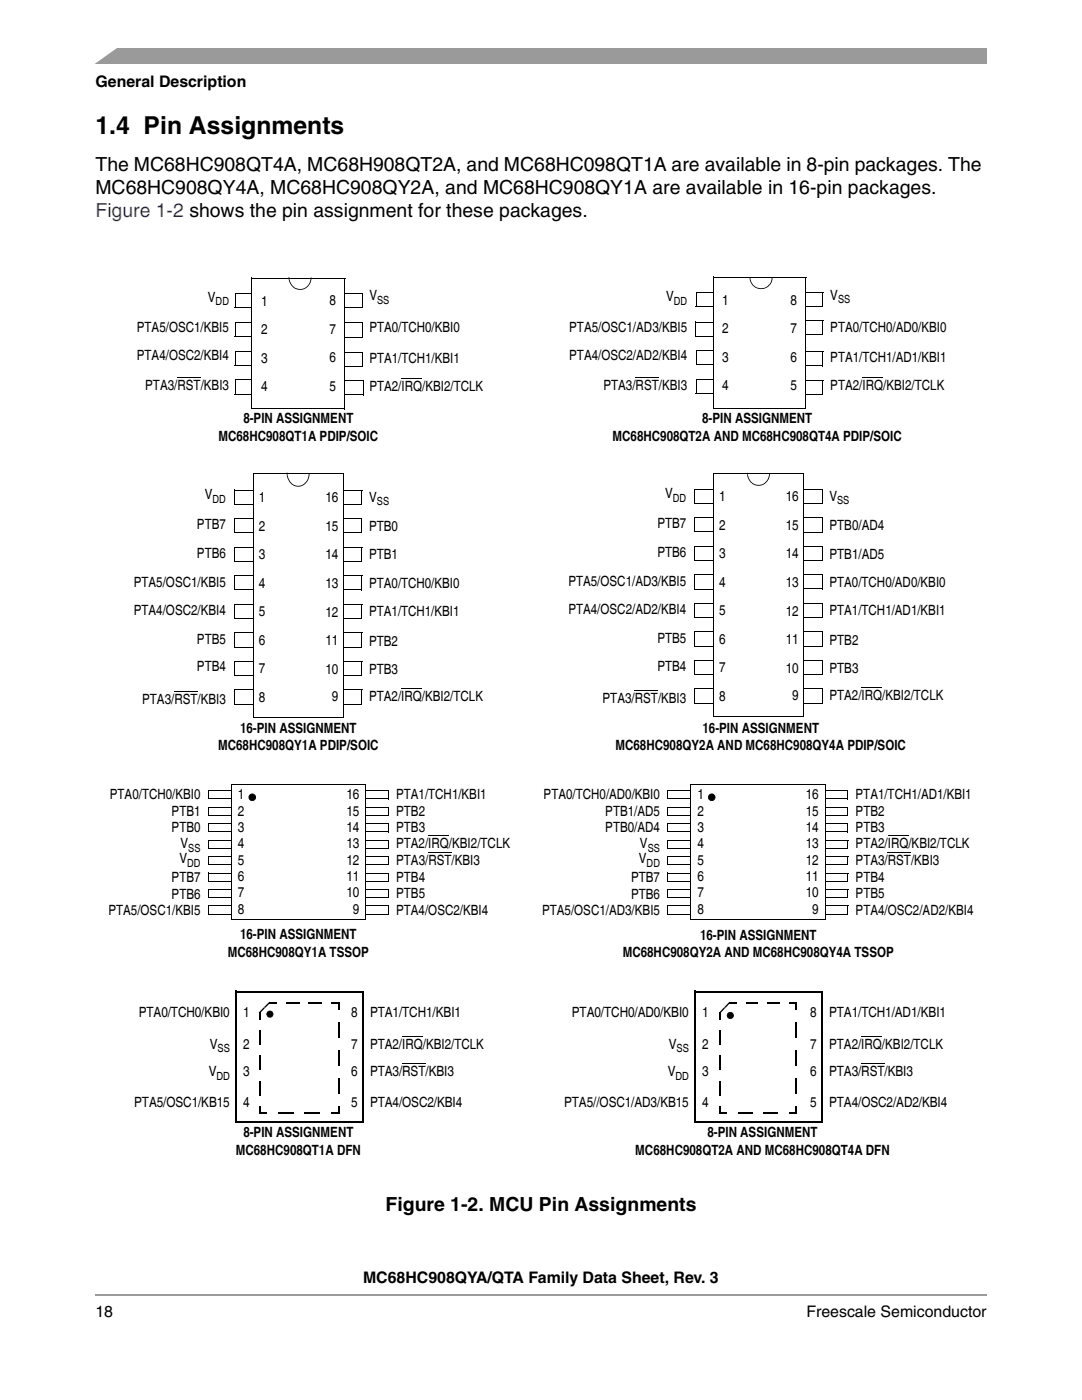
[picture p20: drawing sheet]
<svg xmlns="http://www.w3.org/2000/svg" width="216mm" height="279mm" viewBox="0 0 216 279" stroke-linecap="round" stroke-linejoin="round" font-family="sans-serif">
<defs><g id="words">
<text font-size="4.9" x="19" y="26.8">1.4 Pin Assignments</text>
<g font-size="3.9">
<text x="19" y="34.2">The MC68HC908QT4A, MC68H908QT2A, and MC68HC098QT1A are available in 8-pin packages. The</text>
<text x="19" y="38.8">MC68HC908QY4A, MC68HC908QY2A, and MC68HC908QY1A are available in 16-pin packages.</text>
<text x="76.9" y="241.6">Figure 1-2. MCU Pin Assignments</text>
</g>
<text font-size="3.9" fill="#00f" x="19" y="43.4">Figure 1-2 shows the pin assignment for these packages.</text>
<g font-size="3.2">
<text x="19" y="17.4">General Description</text>
<text x="72.4" y="256.1">MC68HC908QYA/QTA Family Data Sheet, Rev. 3</text>
<text x="19.1" y="262.8">18</text>
<text x="160.9" y="262.8">Freescale Semiconductor</text>
</g>
<g font-size="2.8">
<text x="73.7" y="60">V</text>
<text x="165.7" y="59.8">V</text>
<text x="41.5" y="60.2">V</text>
<text x="52.1" y="61">1</text>
<text x="65.7" y="60.9">8</text>
<text x="132.9" y="60.1">V</text>
<text x="144.1" y="60.8">1</text>
<text x="157.7" y="60.8">8</text>
<text x="27.3" y="66.2">PTA5/OSC1/KBI5</text>
<text x="27.3" y="71.9">PTA4/OSC2/KBI4</text>
<text x="52.1" y="66.7">2</text>
<text x="65.7" y="66.6">7</text>
<text x="73.7" y="66.3">PTA0/TCH0/KBI0</text>
<text x="113.6" y="66.2">PTA5/OSC1/AD3/KBI5</text>
<text x="113.6" y="71.8">PTA4/OSC2/AD2/KBI4</text>
<text x="144.1" y="66.5">2</text>
<text x="157.7" y="66.5">7</text>
<text x="165.7" y="66.2">PTA0/TCH0/AD0/KBI0</text>
<text x="29" y="77.9">PTA3/RST/KBI3</text>
<text x="52.1" y="72.4">3</text>
<text x="65.7" y="72.3">6</text>
<text x="73.7" y="72.5">PTA1/TCH1/KBI1</text>
<text x="73.7" y="78">PTA2/IRQ/KBI2/TCLK</text>
<text x="120.4" y="77.8">PTA3/RST/KBI3</text>
<text x="144.1" y="72.2">3</text>
<text x="144.1" y="77.9">4</text>
<text x="157.7" y="72.2">6</text>
<text x="157.7" y="77.9">5</text>
<text x="165.7" y="72.3">PTA1/TCH1/AD1/KBI1</text>
<text x="165.7" y="77.8">PTA2/IRQ/KBI2/TCLK</text>
<text x="52.1" y="78.1">4</text>
<text x="65.7" y="78">5</text>
<text x="43.6" y="88">MC68HC908QT1A PDIP/SOIC</text>
<text x="48.6" y="84.4">8-PIN ASSIGNMENT</text>
<text x="122.2" y="88">MC68HC908QT2A AND MC68HC908QT4A PDIP/SOIC</text>
<text x="140.1" y="84.4">8-PIN ASSIGNMENT</text>
<text x="40.9" y="99.7">V</text>
<text x="51.6" y="100.2">1</text>
<text x="64.9" y="100.2">16</text>
<text x="73.6" y="100.1">V</text>
<text x="132.7" y="99.5">V</text>
<text x="143.5" y="100">1</text>
<text x="156.8" y="100">16</text>
<text x="165.5" y="99.9">V</text>
<text x="39.3" y="105.6">PTB7</text>
<text x="51.6" y="105.9">2</text>
<text x="64.9" y="105.9">15</text>
<text x="73.6" y="106">PTB0</text>
<text x="131.2" y="105.4">PTB7</text>
<text x="143.5" y="105.7">2</text>
<text x="156.8" y="105.7">15</text>
<text x="165.5" y="105.8">PTB0/AD4</text>
<text x="39.3" y="111.4">PTB6</text>
<text x="51.6" y="111.6">3</text>
<text x="64.9" y="111.6">14</text>
<text x="73.6" y="111.7">PTB1</text>
<text x="131.2" y="111.2">PTB6</text>
<text x="143.5" y="111.4">3</text>
<text x="156.8" y="111.4">14</text>
<text x="165.5" y="111.5">PTB1/AD5</text>
<text x="26.7" y="117.2">PTA5/OSC1/KBI5</text>
<text x="51.6" y="117.3">4</text>
<text x="64.9" y="117.3">13</text>
<text x="73.6" y="117.3">PTA0/TCH0/KBI0</text>
<text x="113.4" y="117">PTA5/OSC1/AD3/KBI5</text>
<text x="143.5" y="117.1">4</text>
<text x="156.8" y="117.2">13</text>
<text x="165.5" y="117.1">PTA0/TCH0/AD0/KBI0</text>
<text x="26.7" y="122.7">PTA4/OSC2/KBI4</text>
<text x="51.6" y="123">5</text>
<text x="64.9" y="123">12</text>
<text x="73.6" y="123">PTA1/TCH1/KBI1</text>
<text x="113.4" y="122.5">PTA4/OSC2/AD2/KBI4</text>
<text x="143.5" y="122.8">5</text>
<text x="156.8" y="122.9">12</text>
<text x="165.5" y="122.8">PTA1/TCH1/AD1/KBI1</text>
<text x="39.3" y="128.6">PTB5</text>
<text x="51.6" y="128.7">6</text>
<text x="64.9" y="128.8">11</text>
<text x="73.6" y="128.8">PTB2</text>
<text x="131.2" y="128.4">PTB5</text>
<text x="143.5" y="128.5">6</text>
<text x="156.8" y="128.6">11</text>
<text x="165.5" y="128.7">PTB2</text>
<text x="39.3" y="134">PTB4</text>
<text x="51.6" y="134.3">7</text>
<text x="64.9" y="134.5">10</text>
<text x="73.6" y="134.6">PTB3</text>
<text x="131.2" y="133.8">PTB4</text>
<text x="143.5" y="134.2">7</text>
<text x="156.8" y="134.3">10</text>
<text x="165.5" y="134.4">PTB3</text>
<text x="28.4" y="140.4">PTA3/RST/KBI3</text>
<text x="51.6" y="140">8</text>
<text x="66.2" y="139.9">9</text>
<text x="73.6" y="139.9">PTA2/IRQ/KBI2/TCLK</text>
<text x="120.2" y="140.2">PTA3/RST/KBI3</text>
<text x="143.5" y="139.8">8</text>
<text x="158.1" y="139.8">9</text>
<text x="165.5" y="139.8">PTA2/IRQ/KBI2/TCLK</text>
<text x="43.5" y="149.8">MC68HC908QY1A PDIP/SOIC</text>
<text x="47.9" y="146.2">16-PIN ASSIGNMENT</text>
<text x="122.8" y="149.7">MC68HC908QY2A AND MC68HC908QY4A PDIP/SOIC</text>
<text x="140.2" y="146.2">16-PIN ASSIGNMENT</text>
<text x="21.9" y="159.5">PTA0/TCH0/KBI0</text>
<text x="47.5" y="159.6">1</text>
<text x="69.1" y="159.6">16</text>
<text x="79" y="159.5">PTA1/TCH1/KBI1</text>
<text x="108.5" y="159.5">PTA0/TCH0/AD0/KBI0</text>
<text x="139.1" y="159.6">1</text>
<text x="160.8" y="159.6">16</text>
<text x="170.7" y="159.5">PTA1/TCH1/AD1/KBI1</text>
<text x="34.2" y="162.8">PTB1</text>
<text x="34.2" y="166">PTB0</text>
<text x="47.5" y="162.8">2</text>
<text x="47.5" y="166.1">3</text>
<text x="69.1" y="162.8">15</text>
<text x="69.1" y="166.1">14</text>
<text x="79" y="162.8">PTB2</text>
<text x="79" y="166">PTB3</text>
<text x="120.8" y="162.8">PTB1/AD5</text>
<text x="120.8" y="166">PTB0/AD4</text>
<text x="139.1" y="162.8">2</text>
<text x="139.1" y="166.1">3</text>
<text x="160.8" y="162.8">15</text>
<text x="160.8" y="166.1">14</text>
<text x="170.7" y="162.8">PTB2</text>
<text x="170.7" y="166">PTB3</text>
<text x="35.8" y="172.3">V</text>
<text x="36" y="169.3">V</text>
<text x="47.5" y="169.3">4</text>
<text x="47.5" y="172.6">5</text>
<text x="69.1" y="169.3">13</text>
<text x="69.1" y="172.6">12</text>
<text x="79" y="169.3">PTA2/IRQ/KBI2/TCLK</text>
<text x="79" y="172.6">PTA3/RST/KBI3</text>
<text x="127.5" y="172.3">V</text>
<text x="127.7" y="169.3">V</text>
<text x="139.1" y="169.3">4</text>
<text x="139.1" y="172.6">5</text>
<text x="160.8" y="169.3">13</text>
<text x="160.8" y="172.6">12</text>
<text x="170.7" y="169.3">PTA2/IRQ/KBI2/TCLK</text>
<text x="170.7" y="172.6">PTA3/RST/KBI3</text>
<text x="34.2" y="179.4">PTB6</text>
<text x="34.2" y="176.1">PTB7</text>
<text x="47.5" y="175.9">6</text>
<text x="47.5" y="179.1">7</text>
<text x="69.1" y="175.9">11</text>
<text x="69.1" y="179.1">10</text>
<text x="79" y="179.3">PTB5</text>
<text x="79" y="176">PTB4</text>
<text x="125.9" y="179.4">PTB6</text>
<text x="125.9" y="176.1">PTB7</text>
<text x="139.1" y="175.9">6</text>
<text x="139.1" y="179.1">7</text>
<text x="160.8" y="175.9">11</text>
<text x="160.8" y="179.1">10</text>
<text x="170.7" y="176">PTB4</text>
<text x="170.7" y="179.3">PTB5</text>
<text x="21.6" y="182.6">PTA5/OSC1/KBI5</text>
<text x="47.5" y="182.4">8</text>
<text x="70.4" y="182.4">9</text>
<text x="79" y="182.6">PTA4/OSC2/KBI4</text>
<text x="108.2" y="182.6">PTA5/OSC1/AD3/KBI5</text>
<text x="139.1" y="182.4">8</text>
<text x="162.1" y="182.4">9</text>
<text x="170.7" y="182.6">PTA4/OSC2/AD2/KBI4</text>
<text x="45.5" y="190.9">MC68HC908QY1A TSSOP</text>
<text x="47.9" y="187.4">16-PIN ASSIGNMENT</text>
<text x="124.3" y="191.1">MC68HC908QY2A AND MC68HC908QY4A TSSOP</text>
<text x="139.7" y="187.5">16-PIN ASSIGNMENT</text>
<text x="27.7" y="203.1">PTA0/TCH0/KBI0</text>
<text x="48.5" y="203.1">1</text>
<text x="70.1" y="203.1">8</text>
<text x="73.8" y="203.1">PTA1/TCH1/KBI1</text>
<text x="114.1" y="203.1">PTA0/TCH0/AD0/KBI0</text>
<text x="140.1" y="203.1">1</text>
<text x="161.6" y="203.1">8</text>
<text x="165.4" y="203.1">PTA1/TCH1/AD1/KBI1</text>
<text x="41.9" y="209.3">V</text>
<text x="48.5" y="209.3">2</text>
<text x="70.1" y="209.3">7</text>
<text x="73.8" y="209.3">PTA2/IRQ/KBI2/TCLK</text>
<text x="133.5" y="209.3">V</text>
<text x="140.1" y="209.3">2</text>
<text x="161.6" y="209.3">7</text>
<text x="165.4" y="209.3">PTA2/IRQ/KBI2/TCLK</text>
<text x="41.7" y="214.8">V</text>
<text x="48.5" y="214.8">3</text>
<text x="70.1" y="214.8">6</text>
<text x="73.8" y="214.8">PTA3/RST/KBI3</text>
<text x="133.2" y="214.8">V</text>
<text x="140.1" y="214.8">3</text>
<text x="161.6" y="214.8">6</text>
<text x="165.4" y="214.8">PTA3/RST/KBI3</text>
<text x="26.8" y="220.9">PTA5/OSC1/KB15</text>
<text x="48.5" y="220.9">4</text>
<text x="70.1" y="220.9">5</text>
<text x="73.8" y="220.9">PTA4/OSC2/KBI4</text>
<text x="112.6" y="220.9">PTA5//OSC1/AD3/KB15</text>
<text x="140.1" y="220.9">4</text>
<text x="161.6" y="220.9">5</text>
<text x="165.4" y="220.9">PTA4/OSC2/AD2/KBI4</text>
<text x="48.6" y="227">8-PIN ASSIGNMENT</text>
<text x="141.2" y="227">8-PIN ASSIGNMENT</text>
<text x="47.1" y="230.5">MC68HC908QT1A DFN</text>
<text x="126.8" y="230.5">MC68HC908QT2A AND MC68HC908QT4A DFN</text>
</g>
<g font-size="2.2">
<text x="43" y="60.9">DD</text>
<text x="75.2" y="60.7">SS</text>
<text x="134.5" y="60.8">DD</text>
<text x="167.2" y="60.5">SS</text>
<text x="42.4" y="100.4">DD</text>
<text x="75.2" y="100.8">SS</text>
<text x="134.3" y="100.2">DD</text>
<text x="167" y="100.6">SS</text>
<text x="37.4" y="173">DD</text>
<text x="37.5" y="170">SS</text>
<text x="129" y="173">DD</text>
<text x="129.2" y="170">SS</text>
<text x="43.4" y="210">SS</text>
<text x="135" y="210">SS</text>
<text x="43.2" y="215.5">DD</text>
<text x="134.8" y="215.5">DD</text>
</g>
</g></defs>
<path d="M19 9.5h177.8v3.2h-177.8z" fill="#9a9a9a"/>
<path d="M17.1 9.2h6.8l-5.3 3.8h-1.5z" fill="#fff"/>
<path d="M19 257.2h177.8v2.8h-177.8z" fill="#fff"/>
<path d="M19 258.3v.3z" fill="#9a9a9a"/>
<path d="M19 258.4h177.8" fill="none" stroke="#9a9a9a" stroke-width=".36"/>
<g fill="#000">
<path d="M41.5 157.7h.2v1.7h-.2zM77.4 157.8h.2v1.7h-.2zM41.5 161h.2v1.7h-.2zM41.5 164.3h.2v1.7h-.2zM41.5 167.6h.2v1.7h-.2zM41.5 170.9h.2v1.7h-.2zM41.5 174.2h.2v1.7h-.2zM41.5 177.4h.2v1.8h-.2zM77.4 161.1h.2v1.7h-.2zM77.4 164.4h.2v1.7h-.2zM77.4 167.7h.2v1.7h-.2zM77.4 171h.2v1.7h-.2z"/>
<path d="M77.4 174.2h.2v1.8h-.2zM77.4 177.5h.2v1.8h-.2zM41.5 180.7h.2v1.8h-.2zM77.4 180.8h.2v1.7h-.2z"/>
</g>
<g fill="none" stroke="#000" stroke-width=".2">
<path d="M68.5 97.7v2.9M68.5 97.8h3.8M72.2 97.8v2.9M159.4 97.5v3M159.4 97.6h4.7M164 97.6v2.9M68.4 100.6h3.8M68.4 112h3.8M68.4 117.7h3.8M68.4 106.3h3.8M68.5 109.1v2.9M68.5 114.8v2.9"/>
<path d="M68.5 109.2h3.8M68.5 114.9h3.8M68.5 103.4v2.9M68.5 103.5h3.8M72.2 103.5v2.9M72.2 109.2v2.9M72.2 114.9v2.9M159.3 100.5h4.7M159.3 111.8h4.7M159.3 117.5h4.7M159.3 106.2h4.8M159.4 108.9v2.9"/>
<path d="M159.4 114.6v2.9M159.4 109h4.7M159.4 114.7h4.7M159.4 103.2v3M159.4 103.3h4.7M164 109v2.9M164 114.7v2.9M164.1 103.3v3M68.4 123.4h3.8M68.4 129.1h3.8M68.4 134.8h3.8M68.5 120.5v2.9"/>
<path d="M68.5 126.2v2.9M68.5 131.9v2.9M68.5 137.6v2.9M68.5 120.6h3.8M68.5 126.3h3.8M68.5 132h3.8M68.5 137.7h3.8M72.2 120.6v2.9M72.2 126.3v2.9M72.2 132v2.9M72.2 137.7v2.9M159.3 123.3h4.7"/>
<path d="M159.3 128.9h4.7M159.3 134.6h4.7M159.4 120.3v3M159.4 126v2.9M159.4 131.7v2.9M159.4 137.4v2.9M159.4 120.4h4.7M159.4 126.1h4.7M159.4 131.8h4.7M159.4 137.5h4.7M164 120.4v2.9M164 126.1v2.9"/>
<path d="M164 131.8v2.9M164 137.5v2.9M41.5 159.4h36M41.6 157.8h36M68.4 140.5h3.8M159.3 140.3h4.7M41.5 162.7h36M41.5 166h36M41.5 169.3h36M41.5 172.6h36M41.5 175.9h36M41.5 179.2h36"/>
<path d="M41.6 161.1h36M41.6 164.4h36M41.6 167.7h36M41.6 171h36M41.6 174.2h36M41.6 177.5h36M41.5 182.5h36M41.6 180.8h36"/>
</g>
<path d="M46.1 156.6h26.8v27h-26.8z" fill="#fff"/>
<g fill="none" stroke="#000" stroke-width=".2">
<path d="M138.6 97.6h4.1M138.6 97.5v3M142.6 97.6v2.9M138.5 100.5h4.1M138.5 106.2h4.1M138.5 111.8h4.1M138.5 117.6h4.1M138.6 103.3h4.1M138.6 109h4.1M138.6 114.7h4.1M138.6 103.2v3M138.6 108.9v2.9"/>
<path d="M138.6 114.6v3M142.6 103.3v2.9M142.6 109v2.9M142.6 114.7v2.9M138.5 123.2h4.1M138.5 128.9h4.1M138.5 134.6h4.1M138.6 120.4h4.1M138.6 126.1h4.1M138.6 131.8h4.1M138.6 137.5h4.1M138.6 120.3v2.9"/>
<path d="M138.6 126v2.9M138.6 131.7v2.9M138.6 137.4v2.9M142.6 120.4v2.9M142.6 126.1v2.9M142.6 131.8v2.9M142.6 137.5v2.9M46.1 156.6h26.9M46.1 156.5v27.1M72.9 156.6v27.1M138.5 140.3h4.1M46 183.6h26.9"/>
</g>
<path d="M142.4 94.4h18v48.6h-18z" fill="#fff"/>
<g fill="none" stroke="#000" stroke-width=".2">
<path d="M46.8 97.8h4.1M46.8 97.7v2.9M50.8 97.8v2.9M142.4 94.4h18M142.4 94.3v48.7M160.4 94.4v48.7M46.7 100.6h4.1M46.7 106.3h4.1M46.7 112h4.1M46.7 117.7h4.1M46.8 103.5h4.1M46.8 109.2h4.1"/>
<path d="M46.8 103.4v2.9M46.8 109.1v2.9M46.8 114.8v2.9M46.8 114.9h4.1M50.8 103.5v2.9M50.8 109.2v2.9M50.8 114.9v2.9M46.7 129.1h4.1M46.7 134.8h4.1M46.7 123.4h4.1M46.8 126.3h4.1M46.8 132h4.1"/>
<path d="M46.8 137.7h4.1M46.8 126.2v2.9M46.8 131.9v2.9M46.8 137.6v2.9M46.8 120.5v2.9M46.8 120.6h4.1M50.8 126.3v2.9M50.8 132v2.9M50.8 137.7v2.9M50.8 120.6v2.9M46.7 140.5h4.1M142.3 143h18.1"/>
</g>
<path d="M50.5 94.6h18v48.6h-18z" fill="#fff"/>
<path d="M50.5 94.5v48.7M50.5 94.6h18.1M68.5 94.6v48.7M50.4 143.2h18.1" fill="none" stroke="#000" stroke-width=".2"/>
<path d="M57.2 94.3l.2 .1zM57.2 94.4h.2v.3h-.2zM57.2 94.7h.2v.2l-.2 .1zM61.6 94.4l.2 .1zM57.2 95l.2-.1 .4 1.1 .5 .5 .5 .4 .7 .1 .8-.2 .7-.5 .4-.8 .2-1h.2a2.29 2.29 0 0 1-1.1 2.3 2.29 2.29 0 0 1-2.5-.2l-.5-.5z" fill="#000"/>
<path d="M46.9 58.5h3.5v2.9h-3.5z" fill="#fff"/>
<path d="M46.9 58.5v2.9M46.9 58.5h3.6M50.4 58.5v2.9M46.8 61.4h3.6" fill="none" stroke="#000" stroke-width=".2"/>
<path d="M46.9 64.4h3.5v2.8h-3.5z" fill="#fff"/>
<path d="M46.8 67.2h3.6M46.9 64.3v2.9M46.9 64.4h3.6M50.4 64.4v2.9" fill="none" stroke="#000" stroke-width=".2"/>
<path d="M46.9 70.2h3.5v2.8h-3.5z" fill="#fff"/>
<path d="M46.8 73h3.6M46.9 70.1v2.9M46.9 70.2h3.6M50.4 70.2v2.9" fill="none" stroke="#000" stroke-width=".2"/>
<path d="M46.9 75.8h3.5v2.8h-3.5z" fill="#fff"/>
<path d="M46.8 78.6h3.6M46.9 75.7v2.9M46.9 75.8h3.6M50.4 75.8v2.9" fill="none" stroke="#000" stroke-width=".2"/>
<path d="M68.7 58.5h3.6v2.8h-3.6z" fill="#fff"/>
<path d="M68.7 58.4v2.9M68.7 58.5h3.6M72.3 58.5v2.9M68.6 61.3h3.7" fill="none" stroke="#000" stroke-width=".2"/>
<path d="M66.1 64.3h6.2v3.1h-6.2z" fill="#fff"/>
<path d="M66 67.4h6.3M66.1 64.3v3.1M66.1 64.3h6.2M72.3 64.3v3.2" fill="none" stroke="#000" stroke-width=".2"/>
<path d="M68.8 70.4h3.5v2.8h-3.5z" fill="#fff"/>
<path d="M68.7 73.2h3.6M68.8 70.4h3.6M68.8 70.3v2.9M72.3 70.4v2.9" fill="none" stroke="#000" stroke-width=".2"/>
<path d="M68.3 76h4.2v2.8h-4.2z" fill="#fff"/>
<path d="M68.2 78.8h4.3M68.3 76h4.2M68.3 75.9v2.9M72.5 76v2.9" fill="none" stroke="#000" stroke-width=".2"/>
<path d="M50.2 55.5h18.6v26.1h-18.6z" fill="#fff"/>
<path d="M50.2 55.4v26.2M50.2 55.5h18.7M68.8 55.5v26.2M35.4 75.4h4.6M80.1 75.5h4.1M50.1 81.6h18.7M34.8 137.9h4.6M80.1 137.5h4.1M85.5 166.8h4.1M85.5 170.1h4.6" fill="none" stroke="#000" stroke-width=".2"/>
<path d="M57.6 55.3l.1 .1zM57.6 55.4h.1l.1 .2h-.2zM57.6 55.6h.2v.2h-.2zM62 55.4l.2 .1zM57.6 55.8h.2l.4 1 .5 .5 .3 .2 1 .2 .9-.3 .5-.4 .4-.7 .2-.9 .2 .1a2.26 2.26 0 0 1-1.3 2.1 2.26 2.26 0 0 1-2.5-.3l-.5-.8z" fill="#000"/>
<path d="M138.9 58.4h3.8v2.8h-3.8z" fill="#fff"/>
<path d="M138.9 58.4h3.8M138.9 58.3v2.9M142.7 58.4v2.9M138.9 61.2h3.8" fill="none" stroke="#000" stroke-width=".2"/>
<path d="M138.8 64.3h3.8v2.8h-3.8z" fill="#fff"/>
<path d="M138.7 67.1h3.9M138.8 64.2v2.9M138.8 64.3h3.8M142.6 64.3v2.9" fill="none" stroke="#000" stroke-width=".2"/>
<path d="M139 70h3.7v2.8h-3.7z" fill="#fff"/>
<path d="M138.9 72.8h3.8M139 70h3.8M139 69.9v2.9M142.7 70v2.9" fill="none" stroke="#000" stroke-width=".2"/>
<path d="M138.9 75.7h3.7v2.8h-3.7z" fill="#fff"/>
<path d="M138.8 78.5h3.8M138.9 75.7h3.8M138.9 75.6v2.9M142.6 75.7v2.9" fill="none" stroke="#000" stroke-width=".2"/>
<path d="M160.7 58.4h3.5v2.8h-3.5z" fill="#fff"/>
<path d="M160.7 58.4h3.6M160.7 58.3v2.9M164.2 58.4v2.9M160.6 61.2h3.6" fill="none" stroke="#000" stroke-width=".2"/>
<path d="M160.7 64h3.5v2.8h-3.5z" fill="#fff"/>
<path d="M160.6 66.8h3.6M160.7 64h3.6M160.7 63.9v2.9M164.2 64v2.9" fill="none" stroke="#000" stroke-width=".2"/>
<path d="M160.7 70.2h3.5v2.8h-3.5z" fill="#fff"/>
<path d="M160.6 73h3.6M160.7 70.2h3.6M160.7 70.1v2.9M164.2 70.2v2.9" fill="none" stroke="#000" stroke-width=".2"/>
<path d="M160.7 75.8h3.5v2.9h-3.5z" fill="#fff"/>
<path d="M160.6 78.7h3.6M160.7 75.8h3.6M160.7 75.8v2.9M164.2 75.8v2.9" fill="none" stroke="#000" stroke-width=".2"/>
<path d="M142.5 55.4h18.3v26h-18.3z" fill="#fff"/>
<path d="M142.5 55.4h18.4M142.5 55.3v26.1M160.8 55.4v26.1M126.8 75.3h4.7M172.1 75.3h4.1M142.4 81.4h18.4M126.7 137.7h4.6M171.9 137.3h4.1" fill="none" stroke="#000" stroke-width=".2"/>
<path d="M149.6 55.4h.1zM149.6 55.4h.1l.1 .2h-.2zM149.6 55.6h.2v.2l-.2 .1zM154 55.4l.2 .1zM149.6 55.9l.2-.1 .3 .8 .5 .6 .6 .2 .6 .1h.7l.7-.4 .6-.8 .2-.8h.2a2.3 2.3 0 0 1-2.2 2.2 2.3 2.3 0 0 1-2.4-1.8zM149.1 94.4h.1zM149.1 94.5l.1-.1v.3h-.1zM149.1 94.7h.1l.1 .2-.2 .1zM153.5 94.4l.1 .2zM149.1 95l.2-.1 .4 1 .4 .5 .6 .3 .8 .1 .8-.3 .5-.3 .5-.8 .2-.9 .1 .1a2.26 2.26 0 0 1-1.4 2.2 2.26 2.26 0 0 1-2.6-.8z" fill="#000"/>
<path d="M47.1 197.9h25.3v26h-25.3z" fill="#fff"/>
<g fill="none" stroke="#000" stroke-width=".28">
<path d="M47.1 197.9h25.5M47.1 197.7v26.2M72.4 197.9v26.2M51.8 205.7v2.8M51.8 210.7v2.9M51.8 215.7v2.9M57.1 200.1h2.6M61.6 200.1h2.6M67.6 203.9v3.2M67.6 209.5v3.2M67.6 215.2v3.1M47 224h25.4"/>
<path d="M55.5 222.2h3M60.8 222.2h3"/>
</g>
<g fill="#000">
<path d="M51.6 202h.3v1.5h-.3zM51.6 202.1l.1-.1 .2 .2-.1 .1zM52.6 201.1l.2 .2-.9 .9-.2-.2zM52.7 201l.2 .2-.1 .1-.2-.2zM52.8 200.9l.2 .2-.1 .1-.2-.2zM52.8 200.9l.9-.9 .2 .2-.9 .9zM53.6 200h1.6v.2h-1.6zM53.8 199.9l.2 .2-.1 .1-.2-.2zM53.3 202l.1-.1a.64 .64 0 0 1 .9-.1l.3 .6h-.2l-.2-.4-.5-.1-.3 .2v.6l.3 .2h.4l.2-.2 .1-.3h.2a.7 .7 0 0 1-.8 .7 .7 .7 0 0 1-.6-.8zM54.4 202.4h.2zM66.2 200h1.5v.2h-1.5zM67.4 200h.3v1.5h-.3z"/>
<path d="M51.6 220.8h.3v1.5h-.3zM51.6 222h1.6v.3h-1.6zM66.2 222h1.5v.3h-1.5zM67.4 220.8h.3v1.5h-.3z"/>
</g>
<circle cx="53.9" cy="202.4" r=".62" fill="#000"/>
<path d="M80.3 212.3h4.6M80.3 206.8h4.1" fill="none" stroke="#000" stroke-width=".2"/>
<path d="M138.7 197.9h25.3v26h-25.3z" fill="#fff"/>
<g fill="none" stroke="#000" stroke-width=".28">
<path d="M138.7 197.9h25.4M138.7 197.7v26.2M164 197.9v26.2M143.6 205.7v2.8M143.6 210.7v2.9M143.6 215.7v2.9M148.9 200.1h2.4M153.3 200.1h2.4M158.9 203.9v3.2M158.9 209.5v3.2M158.9 215.2v3.1M138.6 224h25.4"/>
<path d="M147.3 222.2h2.9M152.4 222.2h2.9"/>
</g>
<g fill="#000">
<path d="M49.9 158.5l.7-.1 .5 .6v.1h-.2l-.1-.4-.3-.2-.5 .1-.2 .4 .2 .6 .5 .1 .3-.3 .1-.3h.2a.75 .75 0 0 1-1.1 .7 .75 .75 0 0 1-.2-1.2zM50.9 159.1h.2zM133.2 157.7h.1v1.7h-.1zM169.1 157.8h.1v1.7h-.1zM133.2 161h.1v1.7h-.1zM133.2 164.3h.1v1.7h-.1zM133.2 167.6h.1v1.7h-.1zM133.2 170.9h.1v1.7h-.1zM133.2 174.2h.1v1.7h-.1zM133.2 177.4h.1v1.8h-.1zM169.1 161.1h.1v1.7h-.1zM169.1 164.4h.1v1.7h-.1z"/>
<path d="M169.1 167.7h.1v1.7h-.1zM169.1 171h.1v1.7h-.1zM169.1 174.2h.1v1.8h-.1zM169.1 177.5h.1v1.8h-.1zM133.2 180.7h.1v1.8h-.1zM169.1 180.8h.1v1.7h-.1zM143.5 202h.3v1.5h-.3zM143.5 202.1l.1-.1 .1 .2v.1zM144.4 201.1l.2 .2-.9 .9-.1-.2zM144.4 201.1l.1-.1 .2 .2-.1 .1zM144.5 201l.1-.1 .2 .2-.1 .1zM145.5 200l.2 .2-.9 .9-.2-.2z"/>
<path d="M145.4 200h.2v.2h-.2zM145.5 200l.1-.1 .2 .2-.1 .1zM145.6 200h1.4v.2h-1.4zM145.1 202.2l.6-.2a.7 .7 0 0 1 .7 .6l-.1 .1-.1-.3-.5-.3-.3 .1-.2 .4 .1 .4 .3 .2 .6-.2 .1-.4 .1 .1v.1a.71 .71 0 0 1-1.1 .4l-.3-.4zM146.3 202.6l.1 .1zM148.8 200h.1v.2h-.1zM153.1 200h.2v.2h-.2zM157.5 200h.1v.2h-.1zM157.6 200h1.4v.2h-1.4zM158.8 200h.2v1.5h-.2zM143.5 220.8h.3v1.5h-.3zM143.5 222h1.5v.3h-1.5z"/>
<path d="M157.5 222h.1v.3h-.1zM157.6 222h1.4v.3h-1.4zM158.8 220.8h.2v1.5h-.2z"/>
</g>
<g fill="#000">
<circle cx="50.3" cy="159.1" r=".66"/>
<circle cx="145.7" cy="202.7" r=".62"/>
</g>
<g fill="none" stroke="#000" stroke-width=".2">
<path d="M133.2 159.4h35.9M133.2 157.8h36M133.2 162.7h35.9M133.2 166h35.9M133.2 169.3h36M133.2 172.6h36M133.2 175.9h36M133.2 179.2h36M133.3 161.1h35.9M133.3 164.4h35.9M133.3 167.7h35.9M133.3 171h35.9"/>
<path d="M133.3 174.2h35.9M133.3 177.5h35.9M133.2 182.5h36M133.3 180.8h35.9M171.9 206.8h4.1M171.9 212.3h4.6"/>
</g>
<path d="M137.8 156.6h26.8v27h-26.8z" fill="#fff"/>
<path d="M137.8 156.5v27.1M137.8 156.6h26.9M164.6 156.6v27.1M177.2 166.8h4.1M177.2 170.1h4.6M137.7 183.6h26.9" fill="none" stroke="#000" stroke-width=".2"/>
<circle cx="142" cy="159.1" r=".67" fill="#000"/>
<path d="M141.5 158.6l.4-.2h.3l.5 .4 .1 .3h-.2l-.3-.5-.4-.1-.3 .2-.1 .5 .3 .5h.4l.4-.6h.2a.75 .75 0 0 1-1.2 .6 .74 .74 0 0 1-.1-1.1zM142.6 159.1h.2z" fill="#000"/>
<use href="#words"/>
</svg>
